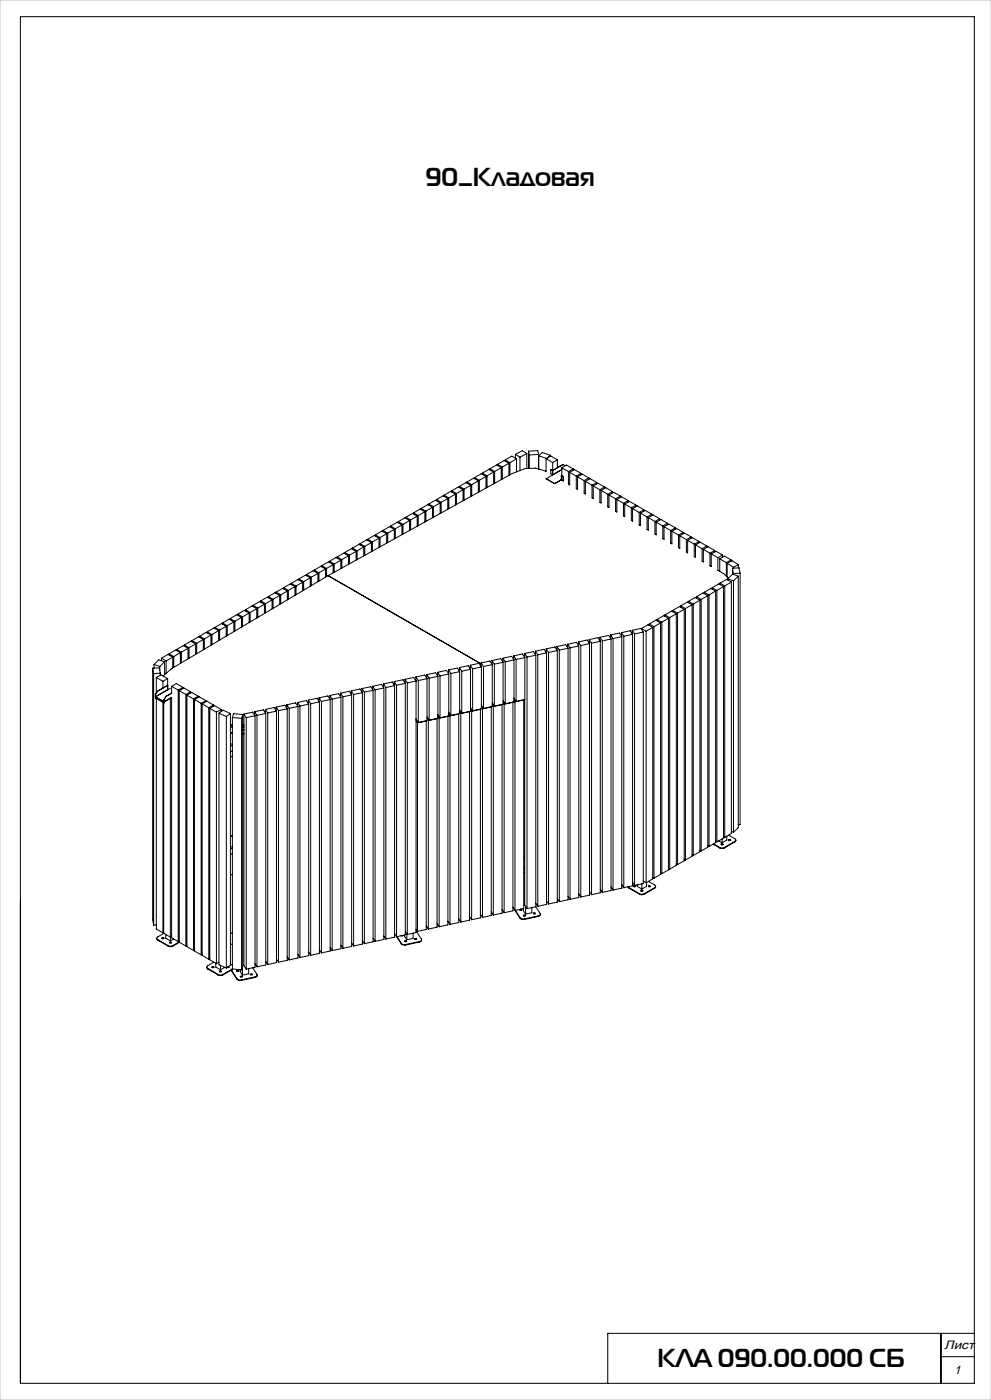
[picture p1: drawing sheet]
<svg xmlns="http://www.w3.org/2000/svg" width="297mm" height="420mm" viewBox="0 0 297 420" stroke-linecap="round" stroke-linejoin="round" font-family="sans-serif">
<defs><g id="words">
<g font-size="7.8">
<text x="127.5" y="55.8">90_Кладовая</text>
<text x="197.1" y="410.2">КЛА 090.00.000 СБ</text>
</g>
<g font-size="3.7">
<text x="283" y="404.6">Лист</text>
<text x="285.9" y="412.3">1</text>
</g>
</g></defs>
<g fill="none" stroke="#000" stroke-width=".3">
<path d="M6.1 5h285.9v410h-285.9zM149.1 139.3l1.4 .8M149.1 139.3v.4M151.4 138v.3M151.4 138l1.4 .8M152.5 139l-2 1.1M152.5 139l-1.4-.8-2 1.1M152.5 139v3.6M152.8 138.8v3.6M154.5 136.3l1.3 .9M154.5 136.3v1.2M154.8 137.7l-2 1.1"/>
<path d="M154.8 137.7l-1.4-.9-2 1.2M154.8 137.7v3.9M155.8 137.2v4M157.9 136v4.6M157.9 136l-2.1 1.2M157.9 136l-1.4-.8-2 1.1M158.4 135.4l.2 1.1M158.4 135.4v5.1M158.4 135.4l2.8-.2 .2 1.1M158.6 136.5v4M161.4 136.3v4.4M161.4 136.3l-2.8 .2"/>
<path d="M161.5 136.7v4M163.7 137.6v3.8a10.4 10.4 0 0 0-10.2 .6l-55.2 30.7M163.7 137.6l1.9 1.2M163.7 137.6l1.4-.8 2 1.1M164.9 136.6l-1 1-2.4-.9M164.9 136.6l-2.4-.9-1 1M164.9 136.6v.3M165.6 138.8v3.7M167.1 137.9l-1.5 .9M167.1 137.9v2.4M169.3 139.8l-.6-.5-3.1 1.8M114.8 159.1l1.4 .9"/>
<path d="M114.8 159.1v.4M116.2 160v2.8M117.1 157.8l1.4 .8M117.1 157.8v.4M118.2 158.8l-2 1.2M118.2 158.8l-1.4-.8-2 1.1M118.2 158.8v2.9M118.5 158.6v2.9M119.4 156.5l1.4 .8M119.4 156.5v.3M120.5 157.5l-2 1.1M120.5 157.5l-1.5-.8-1.9 1.1"/>
<path d="M120.5 157.5v2.9M120.8 157.3v2.9M121.6 155.2l1.5 .8M121.6 155.2v.3M122.7 156.2l-1.4-.9-1.9 1.2M122.7 156.2v2.9M122.7 156.2l-1.9 1.1M123.1 156v3M123.9 153.8l1.4 .9M123.9 153.8v.4M125 154.8l-1.4-.8-2 1.2M125 154.8l-1.9 1.2"/>
<path d="M125 154.8v3.1M125.3 154.7v3M126.2 152.5l1.4 .8M126.2 152.5v.4M127.3 153.5l-2 1.2M127.3 153.5l-1.4-.8-2 1.1M127.3 153.5v3.1M127.6 153.3v3.1M128.5 151.2l1.4 .8M128.5 151.2v.4M129.6 152.2l-2 1.1M129.6 152.2l-1.4-.8-2 1.1"/>
<path d="M129.6 152.2v3.1M129.9 152v3.1M130.8 149.9l1.4 .8M130.8 149.9v.3M131.9 150.9l-2 1.1M131.9 150.9v3.1M131.9 150.9l-1.4-.8-2 1.1M132.2 150.7v3.2M133.1 148.6l1.4 .8M133.1 148.6v.3M134.2 149.6l-2 1.1M134.2 149.6l-1.4-.9-2 1.2"/>
<path d="M134.2 149.6v3.2M134.5 149.4v3.2M135.4 147.2l1.4 .9M135.4 147.2v.4M136.5 148.2l-2 1.2M136.5 148.2l-1.4-.8-2 1.2M136.5 148.2v3.3M136.8 148.1v3.2M137.7 145.9l1.4 .8M137.7 145.9v.4M138.8 146.9l-2 1.2M138.8 146.9l-1.4-.8-2 1.1"/>
<path d="M138.8 146.9v3.3M139.1 146.7v3.4M140 144.6l1.4 .8M140 144.6v.4M141.1 145.6l-2 1.1M141.1 145.6l-1.4-.8-2 1.1M141.1 145.6v3.4M141.4 145.4v3.4M142.3 143.3l1.4 .8M142.3 143.3v.3M143.4 144.3l-2 1.1M143.4 144.3l-1.5-.8-1.9 1.1"/>
<path d="M143.4 144.3v3.4M143.7 144.1v3.4M144.5 142l1.5 .8M144.5 142v.3M145.6 142.9l-1.9 1.2M145.6 142.9l-1.4-.8-1.9 1.2M145.6 142.9v3.5M146 142.8v3.4M146.8 140.6l1.4 .8M146.8 140.6v.4M147.9 141.6l-1.4-.8-2 1.2M147.9 141.6l-1.9 1.2"/>
<path d="M147.9 141.6v3.5M148.2 141.4v3.6M150.2 140.3l-2 1.1M150.2 140.3l-1.4-.8-2 1.1M150.2 140.3v3.6M150.5 140.1v3.6M163.7 143.6l2.5 1.5M163.7 143.6h.1M165.1 140.8l.6 .3M165.1 140.8v1.3l.5 .3M165.1 140.8h.1M165.6 141.1h.1"/>
<path d="M165.6 141.1v1.3M165.6 142.4v.1M165.7 142.4h.1M165.6 142.4l.1 .1M166.2 145.1h.1M168.2 144h.2M168.2 143.9h.1M168.2 143.9l-2 1.2M168.2 143.9l.6 .4M168.2 143.9l.1 .1M168.2 142.7v1.3M168.3 142.6h.1"/>
<path d="M168.3 144h-.1M168.3 144l-2.1 1.1M168.3 142.6l.5 .4M168.3 142.6v1.4M168.4 140.9l-4.7 2.7M168.4 142.6l-.1 .1M168.4 140.3l2 1.2M168.4 140.3l1.4-.8 2 1.2M168.4 140.3v2.4M168.8 143h.1M168.8 143v1.3M168.8 144.3h.1"/>
<path d="M170.4 141.5v3.7l.3 .3v-3.8M170.7 141.7l2 1.1M170.7 141.7l1.4-.8 2 1.1M171.8 140.7l-1.4 .8M171.8 141.1h.1M171.8 140.7v.4M172.7 142.8v3.8l.4 .2v-3.7M173.1 143.1l2 1.1M173.1 143.1l1.4-.9 2 1.2M174.1 142l-1.4 .8M174.1 142v.5M175.1 144.2v3.8l.3 .2v-3.8"/>
<path d="M175.4 144.4l2 1.2M175.4 144.4l1.5-.8 1.9 1.1M176.5 143.4l-1.4 .8M176.5 143.4v.4M177.4 145.6v3.7l.4 .2v-3.7M177.8 145.8l2 1.1M177.8 145.8l1.4-.8 2 1.1M178.8 144.7l-1.4 .9M178.8 144.7v.5M179.8 146.9v3.8M180.2 147.1v3.8l-.4-.2M180.2 147.1l1.9 1.2"/>
<path d="M180.2 147.1l1.4-.8 2 1.2M181.2 146.1l-1.4 .8M181.2 146.1v.4M182.1 148.3v3.7l.4 .3v-3.8M182.5 148.5l2 1.1M182.5 148.5l1.4-.8 2 1.1M183.6 147.5l-1.5 .8M183.6 147.5v.4M184.5 149.6v3.8l.4 .2v-3.7M184.9 149.9l2 1.1M184.9 149.9l1.4-.9 2 1.2M185.9 148.8l-1.4 .8"/>
<path d="M185.9 148.8v.5M186.9 151v3.8l.3 .2v-3.8M187.2 151.2l2 1.2M187.2 151.2l1.4-.8 2 1.1M188.3 150.2v.4M188.3 150.2l-1.4 .8M189.2 152.4v3.7l.4 .2v-3.7M189.6 152.6l2 1.1M189.6 152.6l1.4-.8 2 1.1M190.6 151.5l-1.4 .9M190.6 151.5v.5M191.6 153.7v3.8l.3 .2v-3.8"/>
<path d="M191.9 153.9l2 1.2M191.9 153.9l1.5-.8 1.9 1.2M193 152.9l-1.4 .8M193 152.9v.4M193.9 155.1v3.8l.4 .2v-3.8M194.3 155.3l2 1.1M194.3 155.3l1.4-.8 2 1.1M195.3 154.3l-1.4 .8M195.3 154.3v.4M196.3 156.4v3.8l.4 .2v-3.7M196.7 156.7l1.9 1.1M196.7 156.7l1.4-.9 1.9 1.2"/>
<path d="M197.7 155.6l-1.4 .8M197.7 155.6v.5M198.6 157.8v3.8M199 158v3.8l-.4-.2M199 158l2 1.2M199 158l1.4-.8 2 1.1M200 157l-1.4 .8M200 157v.4M201 159.2v3.7l.4 .2v-3.7M201.4 159.4l1.9 1.1M201.4 159.4l1.4-.8 2 1.1M202.4 158.3l-1.4 .9"/>
<path d="M202.4 158.3v.5M204.8 159.7l-1.5 .8M204.8 159.7v.4M80.4 179l1.4 .8M80.4 179v.3M81.5 180l-1.4-.9-2 1.2M81.5 180l-1.9 1.1M81.5 180v2.7M81.8 179.8v2.7M82.7 177.6l1.4 .9M82.7 177.6v.4M83.8 178.6l-1.4-.8-2 1.2"/>
<path d="M83.8 178.6l-2 1.2M83.8 178.6v2.7M84.1 178.5v2.6M85 176.3l1.4 .8M85 176.3v.4M86.1 177.3l-1.4-.8-2 1.1M86.1 177.3l-2 1.2M86.1 177.3v2.7M86.4 177.1v2.7M87.3 175l1.4 .8M87.3 175v.4M88.4 176l-1.4-.8-2 1.1"/>
<path d="M88.4 176v2.6M88.4 176l-2 1.1M88.7 175.8v2.6M89.6 173.7l1.4 .8M89.6 173.7v.3M90.7 174.7v2.5M90.7 174.7l-2 1.1M90.7 174.7l-1.4-.8-2 1.1M91 174.5v2.6M91.9 172.4l1.4 .8M91.9 172.4v.3M93 173.3l-2 1.2"/>
<path d="M93 173.3l-1.4-.8-2 1.2M93 173.3v2.6M93.3 173.2v2.5M94.2 171l1.4 .8M94.2 171v.4M95.3 172l-2 1.2M95.3 172l-1.4-.8-2 1.2M95.3 172v2.5M95.6 171.8v2.5M96.5 169.7l1.4 .8M96.5 169.7v.4M97.6 170.7l-2 1.1"/>
<path d="M97.6 170.7v2.5M97.6 170.7l-1.5-.8-1.9 1.1M97.9 170.5v2.5M98.3 172.7l-46.8 27.8-2.6 2.3M98.3 172.7l45.9 26.5M98.3 172.7h.1M98.7 168.4l1.5 .8M98.7 168.4v.3M99.9 169.4l-2 1.1M99.9 169.4l-1.5-.8-1.9 1.1M99.9 169.4v2.4M100.2 169.2v2.5"/>
<path d="M101 167.1l1.5 .8M101 167.1v.3M102.1 168.1l-1.9 1.1M102.1 168.1l-1.4-.9-2 1.2M102.1 168.1v2.5M102.5 167.9v2.5M103.3 165.7l1.4 .9M103.3 165.7v.4M104.4 166.7l-1.9 1.2M104.4 166.7l-1.4-.8-2 1.2M104.4 166.7v2.6M104.7 166.6v2.5"/>
<path d="M105.6 164.4l1.4 .8M105.6 164.4v.4M106.7 165.4l-2 1.2M106.7 165.4l-1.4-.8-2 1.1M106.7 165.4v2.6M107 165.2v2.7M107.9 163.1l1.4 .8M107.9 163.1v.4M109 164.1l-2 1.1M109 164.1l-1.4-.8-2 1.1M109 164.1v2.7M109.3 163.9v2.7"/>
<path d="M110.2 161.8l1.4 .8M110.2 161.8v.3M111.3 162.8l-2 1.1M111.3 162.8l-1.4-.8-2 1.1M111.3 162.8v2.7M111.6 162.6v2.7M112.5 160.5l1.4 .8M112.5 160.5v.3M113.6 161.5l-2 1.1M113.6 161.5l-1.4-.9-2 1.2M113.6 161.5v2.7M113.9 161.3v2.7"/>
<path d="M115.9 160.1l-2 1.2M115.9 160.1l-1.4-.8-2 1.2M115.9 160.1v2.8M203.3 160.5l.1 3.8 .3 .2v-3.8M203.7 160.7l2 1.2M203.7 160.7l1.4-.8 2 1.2M205.7 161.9v3.8l.4 .2v-3.8M206.1 162.1l2 1.1M206.1 162.1l1.4-.8 2 1.1M207.1 161.1l-1.4 .8M207.1 161.1v.4M208.1 163.2v3.8l.3 .2v-3.7"/>
<path d="M208.4 163.5l2 1.1M208.4 163.5l1.5-.9 1.9 1.2M208.7 179l1.4 .8M208.7 179v.5M209.5 162.4l-1.4 .8M209.5 162.4v.5M210.1 179.8v75.5M210.4 164.6v3.8M210.8 164.8v3.8l-.4-.2M210.8 164.8l2 1.2M210.8 164.8l1.4-.8 2 1.2M211.1 177.7l1.4 .8"/>
<path d="M211.1 177.7v.4M211.8 163.8l-1.4 .8M211.8 163.8v.4M212.1 178.7v75.4l-2 1.2M212.1 178.7l-1.4-.8-2 1.1M212.1 178.7l-2 1.1M212.5 178.5v75.4M212.8 166v3.7l.4 .3v-3.8M213.2 166.2l1.9 1.1M213.2 166.2l1.4-.8 1.9 1.1M213.4 176.3l1.5 .8M213.4 176.3v.4"/>
<path d="M214.2 165.2l-1.4 .8M214.2 165.2v.4M214.5 177.3v75.5l-2 1.1M214.5 177.3l-1.4-.8-2 1.2M214.5 177.3l-2 1.2M214.9 177.1v75.5M215.1 167.3v3.8l1.8 1 1.4 1.3M215.7 167.7l2 1.1M215.7 167.7l1.4-.9 2 1.2M215.7 167.7v3.7M215.8 174.9l1.4 .9M215.8 174.9v.5"/>
<path d="M216.5 166.5l-1.4 .8M216.5 166.5v.7M216.8 176v75.4l-1.9 1.2M216.8 176l-1.9 1.1M216.8 176l-1.4-.8-2 1.1M217.2 175.8v75.4M217.7 168.8v4.1M217.9 169l1.9 1.2M217.9 169l1.5-.8 1.9 1.2M217.9 169v4.1M218.1 173.6l1.7 .6M218.1 173.6v.4"/>
<path d="M219.1 168l-1.4 .8M219.1 168v.4M219.2 174.6l-2 1.2M219.2 174.6l-1.4-.8-2 1.1M219.2 174.6v75.5l-2 1.1M219.5 170.5l.3 1.6M219.5 170.5l2-.1 .3 1.6M219.5 170.5v1.8M219.5 172.3l-1.4 1.3M219.5 172.3l1.8 .6M219.8 172.1v.3M219.8 174.2v75.5"/>
<path d="M219.8 170.2v.3M221.3 172.9v75.4l-1.5 1.4M221.3 172.9l-1.5 1.3M221.3 169.4l-1.5 .8M221.3 169.4v1M221.8 172l-2 .1M221.8 172v75.4h-.5M46.2 199.3l1.7 .6M46.2 199.3v1.1M47.9 199.9v1.2M48.4 197.5l1.4 .8M48.4 197.5v.7"/>
<path d="M49.3 198.6v3.8M49.3 198.6l-1.4 1.3M49.3 198.6l-1.7-.6-1.4 1.3M49.8 198.3v3.7M50.7 196.1l1.4 .9M50.7 196.1v.4M51.8 197.1l-1.4-.8-2 1.2M51.8 197.1v3.3M51.8 197.1l-2 1.2M52.1 197v3.2M53 194.8l1.4 .8M53 194.8v.4"/>
<path d="M54.1 195.8l-1.5-.8-1.9 1.1M54.1 195.8l-2 1.2M54.1 195.8v3.2M54.4 195.6v3.2M55.2 193.5l1.5 .8M55.2 193.5v.4M56.3 194.5l-1.9 1.1M56.3 194.5v3.2M56.3 194.5l-1.4-.8-1.9 1.1M56.7 194.3v3.2M57.5 192.2l1.4 .8M57.5 192.2v.3"/>
<path d="M58.6 193.2l-1.9 1.1M58.6 193.2l-1.4-.8-2 1.1M58.6 193.2v3.1M58.9 193v3.1M59.8 190.9l1.4 .8M59.8 190.9v.3M60.9 191.9l-1.4-.9-2 1.2M60.9 191.9l-2 1.1M60.9 191.9v3M61.2 191.7v3.1M62.1 189.5l1.4 .9M62.1 189.5v.4"/>
<path d="M63.2 190.5l-1.4-.8-2 1.2M63.2 190.5l-2 1.2M63.2 190.5v3.1M63.5 190.4v3M64.4 188.2l1.4 .8M64.4 188.2v.4M65.5 189.2l-1.4-.8-2 1.1M65.5 189.2l-2 1.2M65.5 189.2v3M65.8 189v3M66.7 186.9l1.4 .8M66.7 186.9v.3"/>
<path d="M67.8 187.9l-1.4-.8-2 1.1M67.8 187.9l-2 1.1M67.8 187.9v3M68.1 187.7v3M69 185.6l1.4 .8M69 185.6v.3M70.1 186.6l-1.4-.9-2 1.2M70.1 186.6l-2 1.1M70.1 186.6v2.9M70.4 186.4v2.9M71.3 184.2l1.4 .9M71.3 184.2v.4"/>
<path d="M72.4 185.2l-1.4-.8-2 1.2M72.4 185.2l-2 1.2M72.4 185.2v2.9M72.7 185.1v2.8M73.6 182.9l1.4 .8M73.6 182.9v.4M74.7 183.9l-1.4-.8-2 1.1M74.7 183.9l-2 1.2M74.7 183.9v2.9M75 183.7v2.9M75.9 181.6l1.4 .8M75.9 181.6v.4"/>
<path d="M77 182.6l-1.5-.8-1.9 1.1M77 182.6l-2 1.1M77 182.6v2.8M77.3 182.4v2.8M78.1 180.3l1.5 .8M78.1 180.3v.3M79.2 181.3l-1.4-.8-1.9 1.1M79.2 181.3l-1.9 1.1M79.2 181.3v2.7M79.6 181.1v2.8M140.9 199.6l2.7-.6 .7 1.1M140.9 199.6l.7 1.1"/>
<path d="M140.9 199.6v1.1M144.2 198.9v1.1M144.2 198.9l2.6-.6 .7 1.1M144.2 198.9l.7 1.1M144.9 200v12.5M147.5 198.2l2.6-.6 .7 1.1M147.5 198.2l.7 1M147.5 198.2v1.1M147.5 199.4v12.6l-2.6 .5M147.5 199.4l-2.6 .6M148.2 199.2v12.6M150.7 197.5l2.6-.6 .7 1.1"/>
<path d="M150.7 197.5l.7 1M150.7 197.5v1.1M150.8 198.7v12.6l-2.6 .5M150.8 198.7l-2.6 .5M151.4 198.5v12.6M154 196.8l2.6-.6 .7 1.1-2.6 .5M154 196.8l.7 1M154 196.8v1.1M154 198v12.6l-2.6 .5M154 198l-2.6 .5M154.7 197.8v12.6M157.3 196.1l2.6-.6 .7 1.1"/>
<path d="M157.3 196.1v75.4l.7 1.1M157.3 196.1l.7 1M158 197.1v75.5M160.5 195.4l2.6-.6 .7 1.1M160.5 195.4l.7 1M160.5 195.4v1M160.6 196.6l-2.6 .5M160.6 196.6v75.4M161.2 196.4v75.5M163.7 194.7l2.6-.6 .7 1.1M163.7 194.7v1M163.7 194.7l.7 1"/>
<path d="M163.8 195.9l-2.6 .5M163.8 195.9v75.4l-2.6 .6M164.4 195.7v75.5M166.9 194l2.6-.6 .7 1.1M166.9 194l.7 1M166.9 194v1M167 195.2l-2.6 .5M167 195.2v75.4l-2.6 .6M167.6 195v75.5M170.1 193.3l2.7-.6 .7 1.1M170.1 193.3l.7 1M170.1 193.3v1"/>
<path d="M170.2 194.5l-2.6 .5M170.2 194.5v75.4l-2.6 .6M170.8 194.3v75.5M173.4 192.6l2.6-.6 .7 1.1M173.4 192.6l.7 1.1M173.4 192.6v1M173.5 193.8l-2.7 .5M173.5 193.8v75.4l-2.7 .6M174.1 193.7v75.4M176.6 191.9l2.6-.6 .7 1.1M176.6 191.9l.7 1.1M176.6 191.9v1"/>
<path d="M176.7 193.1l-2.6 .6M176.7 193.1v75.4l-2.6 .6M177.3 193v75.4M179.8 191.2l2.6-.6 .7 1.1M179.8 191.2l.7 1.1M179.8 191.2v1M179.9 192.4l-2.6 .6M179.9 192.4v75.4l-2.6 .6M180.5 192.3v75.4M183 190.5l2.7-.6 .7 1.1M183 190.5l.7 1.1M183 190.5v1"/>
<path d="M183.1 191.7l-2.6 .6M183.1 191.7v75.4l-2.6 .6M183.7 191.6v75.4M186.3 189.8l2.6-.6 .7 1.1M186.3 189.8l.7 1.1M186.3 189.8v1M186.4 191v75.5l-2.7 .5M186.4 191l-2.7 .6M187 190.9v75.4M189.5 189.1l2.6-.6 .7 1.1M189.5 189.1l.7 1.1M189.5 189.1v1.1"/>
<path d="M189.6 190.3v75.5l-2.6 .5M189.6 190.3l-2.6 .6M190.2 190.2v75.4M192.2 188.6l1.4 .8M192.2 188.6v.1M192.8 189.6v75.5l-2.6 .5M192.8 189.6l-2.6 .6M193.6 189.4v75.4M194.6 187.2l1.4 .8M194.6 187.2v.4M195.6 188.2v75.5l-2 1.1M195.6 188.2l-1.4-.8-2 1.2"/>
<path d="M195.6 188.2l-2 1.2M196 188v75.5M196.9 185.8l1.5 .8M196.9 185.8v.5M198 186.9v75.4l-2 1.2M198 186.9l-1.4-.8-2 1.1M198 186.9l-2 1.1M198.4 186.6v75.5M199.3 184.5l1.4 .8M199.3 184.5v.4M200.3 185.5v75.5l-1.9 1.1M200.3 185.5l-1.4-.8-2 1.1"/>
<path d="M200.3 185.5l-1.9 1.1M200.7 185.3v75.4M201.7 183.1l1.4 .8M201.7 183.1v.4M202.7 184.1v75.5l-2 1.1M202.7 184.1l-1.4-.8-2 1.2M202.7 184.1l-2 1.2M203.1 183.9v75.5M204 181.7l1.4 .9M204 181.7v.5M205 182.8v75.4l-1.9 1.2M205 182.8l-1.4-.8-1.9 1.1"/>
<path d="M205 182.8l-1.9 1.1M205.4 182.6v75.4M206.4 180.4l1.4 .8M206.4 180.4v.4M207.4 181.4v75.5l-2 1.1M207.4 181.4l-1.4-.8-2 1.1M207.4 181.4l-2 1.2M207.8 181.2v75.5M209.8 180.1v75.4l-2 1.2M209.8 180.1l-1.5-.9-1.9 1.2M209.8 180.1l-2 1.1M45.8 200.5l1.9-.1 .3 1.6"/>
<path d="M45.8 200.5l.3 1.6M45.8 200.5v75.4l.3 1.6M46.1 202.1v75.4M46.6 209v.1M46.6 208.4h.1M46.6 209l2.6 1.5M46.6 208.4v.6M46.6 209.1l2.5 1.5M46.6 208.4v1l2.5 1.5M46.6 209.1h.1M46.8 209.6v69.1l2 1.1M46.8 203.2l2 1.2"/>
<path d="M46.8 203.2l1.5-.8 1.9 1.2M46.8 203.2v4.7M47.1 207.4h.1M47.1 207.4l-.5 1M47.2 207.4l-.6 1M48 202l-1.9 .1M48 202v.6M48.8 204.4v2M48.8 210.7v69.1M49.1 210.8v69.2M49.2 210.5h.1M49.2 210.5l-.1 .1"/>
<path d="M49.2 210.9h-.1M49.2 210.6h.1M49.2 209.9h.1M49.2 209.9l-.1 1M49.2 210.5v.1M49.2 209.9v.6M49.7 208.9h.1M49.7 208.9l-.5 1M49.8 208.9l-.6 1M50.2 205.6h.1M50.2 203.6v3.3M50.2 205.6l-3 1.8"/>
<path d="M50.2 205.6l-3.1 1.8M50.2 203.6l-1.4 .8M50.3 206.9h.1M50.3 206.7l.1 .2M50.3 206.9h-.1M51 206.5l-4.4 2.5M51 209.5v71.6M51.4 209.3v72l2 1.2M51.4 205.9l2 1.1M51.4 205.9l1.4-.8 2 1.1M51.4 205.9v2M51.5 209.3l-2.4 1.3"/>
<path d="M51.5 207.9l-1.7 1M51.5 209.2l-2.3 1.3M53.4 207v75.5M53.7 207.2v75.5l2 1.1M53.7 207.2l2 1.2M53.7 207.2l1.4-.8 2 1.1M54.8 206.2l-1.4 .8M54.8 206.2v.4M55.7 208.4v75.4M56 208.5v75.5l2 1.1M56 208.5l2 1.2M56 208.5l1.4-.8 2 1.2"/>
<path d="M57.1 207.5l-1.4 .9M57.1 207.5v.4M58 209.7v75.4M58.3 209.9v75.4l2 1.1M58.3 209.9l2 1.1M58.3 209.9l1.4-.9 2 1.2M59.4 208.9l-1.4 .8M59.4 208.9v.3M60.3 211v75.4M60.6 211.2v75.4l2 1.2M60.6 211.2l2 1.1M60.6 211.2l1.4-.8 2 1.1"/>
<path d="M61.7 210.2l-1.4 .8M61.7 210.2v.3M62.6 212.3v75.5M62.9 212.5v75.5l2 1.1M62.9 212.5l2 1.1M62.9 212.5l1.4-.8 2 1.1M64 211.5l-1.4 .8M64 211.5v.4M64.9 213.6v75.5M65.6 214l2.2 1M65.6 214l1.2-.9 2.3 .9M65.6 214v75.4l2.2 1"/>
<path d="M66.3 212.8l-1.4 .8M66.3 212.8v.7M67.8 215v75.4M69.1 217.3l.5 .1M69.1 217.7l.5 .1M69.1 218.1l.5 .1M69.1 214l-1.3 1M69.1 214v75.5l-1.3 .9M69.1 219.9h.5M69.1 219.8l.5 .1M69.6 215.2v75.5M69.6 215.2l2.8 .3"/>
<path d="M72.4 215.5v75.5M72.7 214.4l-.3 1.1M72.7 214.4l-2.7-.3-.4 1.1M72.7 214.4v75.4l-.3 1.2M73.1 217.4l-.4 .1M73.1 217.8l-.4 .1M73.1 218.2l-.4 .1M73.1 214.2l2.6-.6 .7 1.1M73.1 214.2l.7 1.1M73.1 214.2v75.5l.7 1M73.1 218.9l-.4 .1M73.8 215.3v75.4"/>
<path d="M76.3 213.5l2.6-.5 .7 1M76.3 213.5l.7 1.1M76.3 213.5v1.1M76.4 214.7v75.5l-2.6 .5M76.4 214.7l-2.6 .6M77 214.6v75.4M79.5 212.8l2.7-.5 .7 1M79.5 212.8v1.1M79.5 212.8l.7 1.1M79.6 214v75.5l-2.6 .5M79.6 214l-2.6 .6M80.2 213.9v75.5"/>
<path d="M82.8 212.1l2.6-.5 .7 1M82.8 212.1l.7 1.1M82.8 212.1v1.1M82.9 213.3v75.5l-2.7 .6M82.9 213.3l-2.7 .6M83.5 213.2v75.5M86 211.4l2.6-.5 .7 1M86 211.4l.7 1.1M86 211.4v1.1M86.1 212.6v75.5l-2.6 .6M86.1 212.6l-2.6 .6M86.7 212.5v75.5"/>
<path d="M89.2 210.7l2.6-.5 .7 1.1M89.2 210.7l.7 1.1M89.2 210.7v1.1M89.3 211.9v75.5l-2.6 .6M89.3 211.9l-2.6 .6M89.9 211.8v75.5M92.4 210l2.6-.5 .7 1.1M92.4 210l.7 1.1M92.4 210v1.1M92.5 211.3v75.4l-2.6 .6M92.5 211.3l-2.6 .5M93.1 211.1v75.5"/>
<path d="M95.6 209.4v1M95.6 209.4l2.6-.6 .7 1.1M95.6 209.4l.7 1M95.7 210.6v75.4l-2.6 .6M95.7 210.6l-2.6 .5M96.3 210.4v75.5M98.8 208.7l2.7-.6 .7 1.1M98.8 208.7l.7 1M98.8 208.7v1M98.9 209.9v75.4l-2.6 .6M98.9 209.9l-2.6 .5M99.5 209.7v75.5"/>
<path d="M102.1 208l2.6-.6 .7 1.1M102.1 208l.7 1M102.1 208v1M102.2 209.2v75.4l-2.7 .6M102.2 209.2l-2.7 .5M102.8 209v75.5M105.3 207.3l2.6-.6 .7 1.1M105.3 207.3l.7 1M105.3 207.3v1M105.4 208.5v75.4l-2.6 .6M105.4 208.5l-2.6 .5M106 208.3v75.5"/>
<path d="M108.5 206.6l2.6-.6 .7 1.1M108.5 206.6l.7 1.1M108.5 206.6v1M108.6 207.8v75.4l-2.6 .6M108.6 207.8l-2.6 .5M109.2 207.7v75.4M111.7 205.9l2.6-.6 .7 1.1M111.7 205.9l.7 1.1M111.7 205.9v1M111.8 207.1v75.4l-2.6 .6M111.8 207.1l-2.6 .6M112.4 207v75.4"/>
<path d="M114.9 205.2l2.7-.6 .7 1.1M114.9 205.2l.7 1.1M114.9 205.2v1M115 206.4l-2.6 .6M115 206.4v75.4l-2.6 .6M115.6 206.3v75.4M118.1 204.5l2.7-.6 .7 1.1M118.1 204.5v1M118.1 204.5l.7 1.1M118.3 205.7l-2.7 .6M118.3 205.7v75.4l-2.7 .6M118.8 205.6v75.4"/>
<path d="M121.4 203.8l2.6-.6 .7 1.1-2.6 .6M121.4 203.8l.7 1.1M121.4 203.8v1M121.5 205l-2.7 .6M121.5 205v75.5l-2.7 .5M122.1 204.9v75.4M124.7 203.1l2.6-.6 .7 1.1M124.7 203.1l.7 1.1M124.7 203.1v76.7l-2.6 .5M124.7 216.2l.4 .7M124.7 215.7l.7 1M124.7 215.7h.1"/>
<path d="M125.1 216.9v62.5M125.4 204.2v12.5M127.7 216.2v.1M127.7 216.3v62.6l-2.6 .5M127.7 216.3l-2.6 .6M127.9 202.4l2.6-.6 .7 1.1M127.9 202.4l.7 1.1M127.9 202.4v1.1M128 215.6l.4 .6M128 203.6v12.6l-2.6 .5M128 203.6l-2.6 .6M128 215.1l.6 .9"/>
<path d="M128.4 216.2v62.5M128.6 203.5v12.5M130.9 215.5l.1 .1M131 215.6v62.6l-2.6 .5M131 215.6l-2.6 .6M131.2 201.7l2.6-.6 .7 1.1M131.2 201.7l.7 1.1M131.2 201.7v1.1M131.2 214.9l.4 .6M131.2 202.9v12.6l-2.6 .5M131.2 202.9l-2.6 .6M131.2 214.4l.7 .9"/>
<path d="M131.6 215.5v62.5M131.9 202.8v12.5M134.2 214.8v.1M134.2 214.9v62.6l-2.6 .5M134.2 214.9l-2.6 .6M134.4 201l2.7-.6 .7 1.1M134.4 201l.7 1.1M134.4 201v1.1M134.5 214.2l.4 .6M134.5 202.2v12.6l-2.6 .5M134.5 202.2l-2.6 .6M134.5 213.7l.6 .9"/>
<path d="M134.9 214.8v62.5M135.1 202.1v12.5M137.4 214.1l.1 .1M137.5 214.2v62.6l-2.6 .5M137.5 214.2l-2.6 .6M137.7 200.3l2.6-.6 .7 1.1M137.7 200.3l.7 1.1M137.7 200.3v1.1M137.8 213.5l.3 .6M137.8 201.5v12.6l-2.7 .5M137.8 201.5l-2.7 .6M137.8 213l.6 .9"/>
<path d="M138.1 214.1v62.5M138.4 201.4v12.5M140.7 213.4v.1M140.7 213.5v62.6l-2.6 .5M140.7 213.5l-2.6 .6M141 212.8l.4 .6M141 200.8v12.6l-2.6 .5M141 200.8l-2.6 .6M141 212.3l.6 .9M141.4 213.4v62.5M141.6 200.7v12.5M143.9 212.7l.1 .1"/>
<path d="M144 212.8v62.6l-2.6 .5M144 212.8l-2.6 .6M144.3 212.2l.3 .5M144.3 200.1v12.6l-2.7 .5M144.3 200.1l-2.7 .6M144.3 211.5l.6 1M144.6 212.7v62.5M147.2 212v.1M147.2 212.1v62.6l-2.6 .5M147.2 212.1l-2.6 .6M147.5 211.5l.3 .5M147.5 210.8l.7 1"/>
<path d="M147.8 212v62.5M150.4 211.3l.1 .1M150.5 211.4v62.6l-2.7 .5M150.5 211.4l-2.7 .6M150.8 210.8l.3 .5M150.8 210.1l.6 1M151.1 211.3v62.5M153.7 210.6v.1M153.7 210.7v62.6l-2.6 .5M153.7 210.7l-2.6 .6M154 210.1l.3 .5M154 209.4l.7 1"/>
<path d="M156.9 209.9l.1 .1M157 210v62.5l-2.7 .6v-62.5M157 210l-2.7 .6M157.3 209.9l-2.6 .5M69.1 223.2h.5M69.6 226.8l-.5 .4M69.6 225.2l-.5 .4M69.6 223.6l-.5 .3M73.1 220.1l-.4 .1M73.1 220l-.4 .1M69.1 250.8h.5M69.1 254l.5 .1"/>
<path d="M69.1 250.7h.5M69.6 256.1l-.5 .3M69.6 254.4l-.5 .4M157 257.2h.1M202.7 259.2l.4 .2M205 257.8l.4 .2M207.4 256.4l.4 .3M209.8 255.1l.3 .2M212.1 253.7l.4 .2M213.7 253.2l2 1.2M213.8 253.2l1.9 1M214.5 252.4l.4 .2"/>
<path d="M215.4 252.3l1 .5M215.7 254.2l.6 .2 .8-.2M215.7 254.4l.6 .2 .8-.2M215.7 254.2v.2M216.1 253.4h.6M216.4 251.7v1.1M216.8 251l.4 .2M217.1 254.2v.2M217.8 250.9v1.1l-1.4 .8M218.4 250.5l2 1.2 .1 .4-.3 .3M218.4 252.1h.6M219.2 249.5l.6 .2"/>
<path d="M220.2 252.4l-3.1 1.8M220.2 252.4v.2M220.2 252.6l-3.1 1.8M220.5 252l-.3 .6M46.8 277.5h-.7M49.1 280l1.9 1.1M49.1 279.7l-.3 .1M69.1 280h.5M69.1 279.9l.5 .1M69.6 262.3l-.5 .3M121.5 279.4l.6 .9M123.8 280v1.5l-1.9 .4"/>
<path d="M124.7 279.3l1.6 2.5-.1 .4-.5 .3M124.7 278.8l.4 .6M127.7 277.8l.7 .9M131 277.1l.6 .9M134.2 276.4l.7 .9M137.5 275.7l.6 .9M140.7 275l.7 .9M144 274.3l.6 .9M147.2 273.6l.6 .9M150.5 272.9l.6 .9M153.7 272.2l2.2 3.3M154.4 273.1l1.5 2.2"/>
<path d="M155.8 273h.5M155.8 272.8a.3 .3 0 0 1 .5-.1 .3 .3 0 0 1-.1 .5 .3 .3 0 0 1-.4-.2zM155.9 275.3l.6 .4h.7M155.9 275.5l.4 .3h.9M155.9 275.3v.2M156.8 272.6v.6l.7 1M156.9 274.8h.6M156.9 274.6a.3 .3 0 0 1 .5-.2 .3 .3 0 0 1 0 .5 .3 .3 0 0 1-.5-.1zM157 260.3h.1M157 261.8h.1M157.2 275.7v.1M157.5 271.9v2.3"/>
<path d="M159.4 272.3v1.5l-1.9 .4M159.9 274.1h.6M159.9 273.9a.3 .3 0 0 1 .5-.1 .3 .3 0 0 1 0 .5 .3 .3 0 0 1-.5-.2zM160.6 272l1.3 2.2-.1 .4-.5 .2M160.6 272l-2.6 .6M160.6 271l.6 .9M161.3 274.8l-4.1 .9M161.3 274.9l-4.1 .9M161.3 274.8v.1M161.9 274.2l-.1 .5-.5 .2M163.8 270.3l.6 .9M167 269.6l.6 .9"/>
<path d="M170.2 268.9l.6 .9M173.5 268.2l.6 .9M176.7 267.5l.6 .9M179.9 266.8l.6 .9M183.1 266.1l.6 .9M186.4 265.4l.6 .9M188.3 266.1l.3 .4M188.3 266v.1M188.3 266l.3 .3M188.6 266.3l3.1 1.8M188.6 266.3v.2M188.6 266.5l3.1 1.8"/>
<path d="M189.6 264.7l.6 .9M189.7 264.8l-.1 .1M189.8 266h.6M191 265.5v.4l1.4 .8M191.7 268.1l.6 .2 .8-.2M191.7 268.3l.6 .1 .8-.1M191.7 268.1v.2M192.1 267.3h.6M192.4 265.2v1.5M192.8 264.3l.8 .5M193.1 268.1v.2M193.8 264.7v1.2l-1.4 .8"/>
<path d="M194.3 264.4l2 1.2 .2 .4-.3 .3M194.3 266h.6M195.6 263.2l.4 .3M196.2 266.3l-3.1 1.8M196.2 266.5l-3.1 1.8M196.2 266.3v.2M196.5 265.9l-.3 .6M198 261.9l.4 .2M200.3 260.5l.4 .2M47 281.5l.3 .5M47.3 281.9l3.1 1.8M47.3 281.9v.1"/>
<path d="M47.3 282l3.1 1.8M48.5 281.6h.6M49.1 280l-2 1.2-.1 .4 .3 .3M49.7 280.3v1.2l1.4 .8M50.4 283.7l.6 .1 .8-.1M50.4 283.8l.6 .2 .8-.2M50.4 283.7v.1M50.8 282.9h.6M51.1 281.1v1.2M51.4 280.9l-.4 .2M51.8 283.7v.1M52.1 281.7l-1 .6"/>
<path d="M53.7 282.3l-.3 .2M53.7 282.6l-1.9 1.1M53.8 282.7l-2 1.1M56 283.6l-.3 .2M58.3 284.9l-.3 .2M60.6 286.3l-.3 .1M62 290.1l.3 .6M62.3 290.5l3.1 1.8M62.3 290.5v.2M62.3 290.7l3.1 1.8M62.9 287.6l-.3 .2M63.5 290.2h.6"/>
<path d="M64.1 288.7l-2 1.1-.1 .4 .3 .3M64.7 289v1.1l1.4 .8M65.4 292.3l.6 .2 .8-.2M65.4 292.5l.6 .2 .8-.2M65.4 292.3v.2M65.6 288.7l-.7 .4M65.8 291.5h.6M66.1 289.6v1.3M66.8 292.3v.2M67.4 290.2l-1.3 .7M68.2 290.1l.4 .1M68.4 290a.25 .25 0 0 1 .2 .4 .25 .25 0 0 1-.4-.1l-.1-.1"/>
<path d="M69.1 283.3h.5M69.1 289.2l.5 .4M69.4 291.2l.1 .2M69.4 291l.1 .4M69.4 291l-2.6 1.5M69.5 291.2l1.5 2.4M69.5 291.4l1.5 2.4M69.6 290.7l-.1 .5M69.6 290.7l2.8 .3M69.6 290.7l-2.8 1.6M70.9 291.3h.6M71 293.6l.5 .3 .8 .1"/>
<path d="M71 293.8l.5 .3h.8M71 293.6v.2M72 290.9v.6l.7 1M72 293.1h.6M72.3 294v.1M72.7 290.1v2.4M74.5 290.6v1.5l-1.8 .4M75 292.4h.6M75.7 290.3l1.4 2.2-.2 .4-.5 .2M76.4 289.1l.6 .9M76.4 293.1v.1M76.4 293.1l-4.1 .9"/>
<path d="M76.4 293.2l-4.1 .9M77.1 292.5l-.1 .5-.6 .2M79.6 288.4l.6 1M82.9 287.7l.6 1M86.1 287l.6 1M89.3 286.4l.6 .9M92.5 285.7l.6 .9M95.7 285l.6 .9M98.9 284.3l.6 .9M102.2 283.6l.6 .9M105.4 282.9l.6 .9M108.6 282.2l.6 .9"/>
<path d="M111.8 281.5l.6 .9M115 280.8l.6 .9M118.3 280.1l.5 .9M118.9 281l1.4 2.2M119 281l1.3 2M120.3 283l.5 .3h.8M120.3 283.2l.6 .3h.7M120.3 283v.2M120.6 280.6l.1 .1M120.8 280.6l-.3 .2-.3-.1M121.2 280.5l.7 1.4M121.3 282.4h.6"/>
<path d="M121.3 282.3a.3 .3 0 0 1 .5-.2 .3 .3 0 0 1 0 .5 .3 .3 0 0 1-.5-.1zM121.6 283.3v.2M121.9 280.1v1.8M124.3 281.8h.6M124.3 281.6a.3 .3 0 0 1 .5-.1 .3 .3 0 0 1 0 .5 .3 .3 0 0 1-.5-.2zM125.7 282.5l-4.1 .8M125.7 282.5v.1M125.7 282.6l-4.1 .9M126.3 281.9l-.1 .5-.5 .2M282 400v15M292 400h-109.9v15M282 407h10"/>
<circle cx="216.4" cy="253.3" r=".28"/>
<circle cx="218.7" cy="252" r=".28"/>
<circle cx="190.1" cy="265.8" r=".28"/>
<circle cx="192.4" cy="267.2" r=".28"/>
<circle cx="194.7" cy="265.8" r=".28"/>
<circle cx="48.9" cy="281.4" r=".28"/>
<circle cx="51.1" cy="282.7" r=".28"/>
<circle cx="63.9" cy="290.1" r=".28"/>
<circle cx="66.1" cy="291.4" r=".28"/>
<circle cx="71.2" cy="291.2" r=".26"/>
<circle cx="72.3" cy="292.9" r=".26"/>
<circle cx="75.3" cy="292.3" r=".26"/>
</g>
<path d="M0 0h297v420h-297z" fill="none" stroke="#c0c0c0" stroke-width=".3"/>
<use href="#words"/>
</svg>
